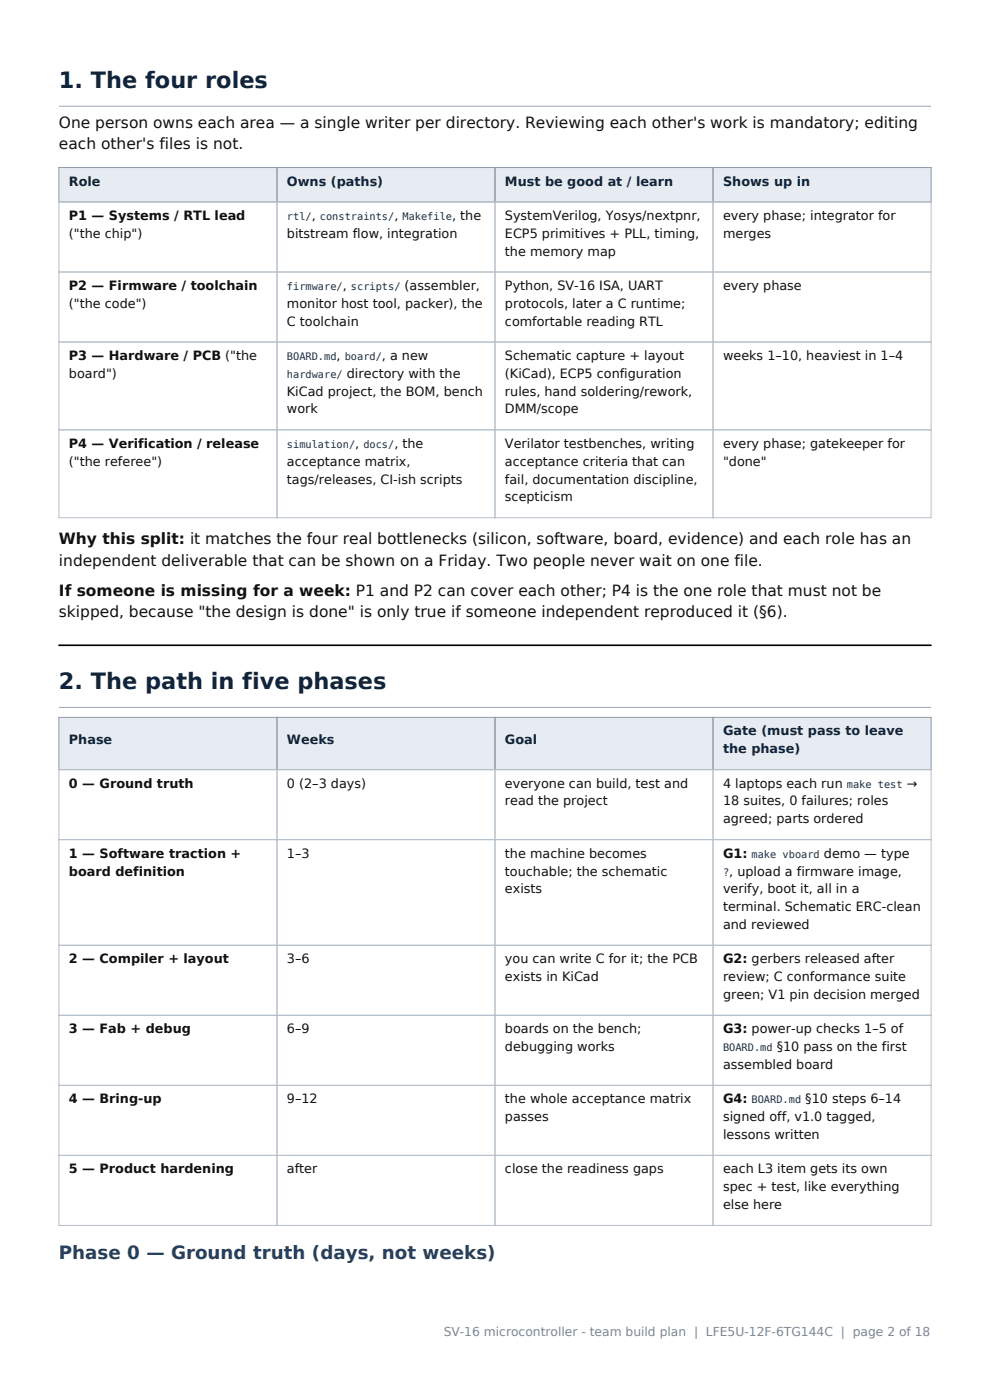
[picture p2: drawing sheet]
<svg xmlns="http://www.w3.org/2000/svg" width="210mm" height="297mm" viewBox="0 0 210 297" stroke-linecap="round" stroke-linejoin="round" font-family="sans-serif">
<defs><g id="words">
<g font-size="4.8" fill="#10243c">
<text x="12.5" y="18.6">1. The four roles</text>
<text x="12.5" y="146.2">2. The path in five phases</text>
</g>
<text font-size="3.9" fill="#24405f" x="12.5" y="267.1">Phase 0 — Ground truth (days, not weeks)</text>
<g font-size="3.3" fill="#111">
<text x="12.5" y="27.1">One person owns each area — a single writer per directory. Reviewing each other's work is mandatory; editing</text>
<text x="12.5" y="31.7">each other's files is not.</text>
<text x="12.5" y="115.5">Why this split: it matches the four real bottlenecks (silicon, software, board, evidence) and each role has an</text>
<text x="12.5" y="120.1">independent deliverable that can be shown on a Friday. Two people never wait on one file.</text>
<text x="12.5" y="126.4">If someone is missing for a week: P1 and P2 can cover each other; P4 is the one role that must not be</text>
<text x="12.5" y="130.9">skipped, because &quot;the design is done&quot; is only true if someone independent reproduced it (§6).</text>
</g>
<g font-size="2.7" fill="#10243c">
<text x="14.6" y="39.4">Role</text>
<text x="60.9" y="39.4">Owns (paths)</text>
<text x="107.1" y="39.4">Must be good at / learn</text>
<text x="153.4" y="39.4">Shows up in</text>
<text x="14.6" y="157.9">Phase</text>
<text x="60.9" y="157.9">Weeks</text>
<text x="107.1" y="157.9">Goal</text>
<text x="153.4" y="156">Gate (must pass to leave</text>
<text x="153.4" y="159.8">the phase)</text>
</g>
<g font-size="2.7" fill="#111">
<text x="14.6" y="46.7">P1 — Systems / RTL lead</text>
<text x="66.1" y="46.7">,</text>
<text x="83.7" y="46.7">,</text>
<text x="95.9" y="46.7">, the</text>
<text x="107.1" y="46.7">SystemVerilog, Yosys/nextpnr,</text>
<text x="153.4" y="46.7">every phase; integrator for</text>
<text x="14.6" y="50.4">(&quot;the chip&quot;)</text>
<text x="60.9" y="50.4">bitstream flow, integration</text>
<text x="107.1" y="50.4">ECP5 primitives + PLL, timing,</text>
<text x="153.4" y="50.4">merges</text>
<text x="107.1" y="54.2">the memory map</text>
<text x="14.6" y="61.5">P2 — Firmware / toolchain</text>
<text x="14.6" y="65.3">(&quot;the code&quot;)</text>
<text x="60.9" y="65.3">monitor host tool, packer), the</text>
<text x="72.7" y="61.5">,</text>
<text x="85.8" y="61.5">(assembler,</text>
<text x="107.1" y="61.5">Python, SV-16 ISA, UART</text>
<text x="107.1" y="65.3">protocols, later a C runtime;</text>
<text x="153.4" y="61.5">every phase</text>
<text x="60.9" y="69.1">C toolchain</text>
<text x="107.1" y="69.1">comfortable reading RTL</text>
<text x="14.6" y="76.4">P3 — Hardware / PCB (&quot;the</text>
<text x="71.4" y="76.4">,</text>
<text x="81" y="76.4">, a new</text>
<text x="107.1" y="76.4">Schematic capture + layout</text>
<text x="153.4" y="76.4">weeks 1–10, heaviest in 1–4</text>
<text x="14.6" y="80.2">board&quot;)</text>
<text x="60.9" y="83.9">KiCad project, the BOM, bench</text>
<text x="73.6" y="80.2">directory with the</text>
<text x="107.1" y="80.2">(KiCad), ECP5 configuration</text>
<text x="107.1" y="83.9">rules, hand soldering/rework,</text>
<text x="60.9" y="87.7">work</text>
<text x="107.1" y="87.7">DMM/scope</text>
<text x="14.6" y="95">P4 — Verification / release</text>
<text x="75.4" y="95">,</text>
<text x="83.7" y="95">, the</text>
<text x="107.1" y="95">Verilator testbenches, writing</text>
<text x="153.4" y="95">every phase; gatekeeper for</text>
<text x="14.6" y="98.8">(&quot;the referee&quot;)</text>
<text x="60.9" y="98.8">acceptance matrix,</text>
<text x="107.1" y="98.8">acceptance criteria that can</text>
<text x="153.4" y="98.8">&quot;done&quot;</text>
<text x="60.9" y="102.6">tags/releases, CI-ish scripts</text>
<text x="107.1" y="102.6">fail, documentation discipline,</text>
<text x="107.1" y="106.3">scepticism</text>
<text x="14.6" y="167.1">0 — Ground truth</text>
<text x="60.9" y="167.1">0 (2–3 days)</text>
<text x="107.1" y="167.1">everyone can build, test and</text>
<text x="153.4" y="167.1">4 laptops each run</text>
<text x="192.3" y="167.1">→</text>
<text x="107.1" y="170.9">read the project</text>
<text x="153.4" y="170.9">18 suites, 0 failures; roles</text>
<text x="153.4" y="174.7">agreed; parts ordered</text>
<text x="14.6" y="182">1 — Software traction +</text>
<text x="14.6" y="185.7">board definition</text>
<text x="60.9" y="182">1–3</text>
<text x="107.1" y="182">the machine becomes</text>
<text x="107.1" y="185.7">touchable; the schematic</text>
<text x="153.4" y="182">G1:</text>
<text x="154.7" y="185.7">, upload a firmware image,</text>
<text x="174.8" y="182">demo — type</text>
<text x="107.1" y="189.5">exists</text>
<text x="153.4" y="189.5">verify, boot it, all in a</text>
<text x="153.4" y="193.3">terminal. Schematic ERC-clean</text>
<text x="153.4" y="197.1">and reviewed</text>
<text x="14.6" y="204.4">2 — Compiler + layout</text>
<text x="60.9" y="204.4">3–6</text>
<text x="107.1" y="204.4">you can write C for it; the PCB</text>
<text x="107.1" y="208.1">exists in KiCad</text>
<text x="153.4" y="204.4">G2: gerbers released after</text>
<text x="153.4" y="208.1">review; C conformance suite</text>
<text x="153.4" y="211.9">green; V1 pin decision merged</text>
<text x="14.6" y="219.2">3 — Fab + debug</text>
<text x="60.9" y="219.2">6–9</text>
<text x="107.1" y="219.2">boards on the bench;</text>
<text x="153.4" y="219.2">G3: power-up checks 1–5 of</text>
<text x="107.1" y="223">debugging works</text>
<text x="153.4" y="226.8">assembled board</text>
<text x="164.8" y="223">§10 pass on the first</text>
<text x="14.6" y="234.1">4 — Bring-up</text>
<text x="60.9" y="234.1">9–12</text>
<text x="107.1" y="234.1">the whole acceptance matrix</text>
<text x="107.1" y="237.9">passes</text>
<text x="153.4" y="234.1">G4:</text>
<text x="153.4" y="237.9">signed off, v1.0 tagged,</text>
<text x="170.8" y="234.1">§10 steps 6–14</text>
<text x="153.4" y="241.6">lessons written</text>
<text x="14.6" y="248.9">5 — Product hardening</text>
<text x="60.9" y="248.9">after</text>
<text x="107.1" y="248.9">close the readiness gaps</text>
<text x="153.4" y="248.9">each L3 item gets its own</text>
<text x="153.4" y="252.7">spec + test, like everything</text>
<text x="153.4" y="256.5">else here</text>
</g>
<text font-size="2.6" fill="#7a8794" x="94.1" y="283.5">SV-16 microcontroller - team build plan | LFE5U-12F-6TG144C | page 2 of 18</text>
<g font-size="2.2" fill="#14314f">
<text x="60.9" y="46.7">rtl/</text>
<text x="67.9" y="46.7">constraints/</text>
<text x="85.4" y="46.7">Makefile</text>
<text x="60.9" y="61.5">firmware/</text>
<text x="74.4" y="61.5">scripts/</text>
<text x="60.9" y="76.4">BOARD.md</text>
<text x="73.1" y="76.4">board/</text>
<text x="60.9" y="80.2">hardware/</text>
<text x="60.9" y="95">simulation/</text>
<text x="77.1" y="95">docs/</text>
<text x="179.6" y="167.1">make test</text>
<text x="153.4" y="185.7">?</text>
<text x="159.4" y="182">make vboard</text>
<text x="153.4" y="223">BOARD.md</text>
<text x="159.4" y="234.1">BOARD.md</text>
</g>
</g></defs>
<path d="M12.5 22.5h185" fill="none" stroke="#9aa7b4" stroke-width=".21"/>
<g fill="#e7ecf2">
<path d="M12.5 35.5h46.3v7.3h-46.3z" fill-rule="evenodd"/>
<path d="M58.8 35.5h46.2v7.3h-46.2z" fill-rule="evenodd"/>
<path d="M105 35.5h46.3v7.3h-46.3z" fill-rule="evenodd"/>
<path d="M151.3 35.5h46.2v7.3h-46.2z" fill-rule="evenodd"/>
<path d="M13.6 36.4h44.1v5.6h-44.1z" fill-rule="evenodd"/>
<path d="M14.6 37.1h6.7v3h-6.7z" fill-rule="evenodd"/>
<path d="M59.8 36.4h44.1v5.6h-44.1z" fill-rule="evenodd"/>
<path d="M60.9 37.1h20.4v3h-20.4z" fill-rule="evenodd"/>
<path d="M106.1 36.4h44.1v5.6h-44.1z" fill-rule="evenodd"/>
<path d="M107.1 37.1h35.7v3h-35.7z" fill-rule="evenodd"/>
<path d="M152.3 36.4h44.1v5.6h-44.1z" fill-rule="evenodd"/>
<path d="M153.4 37.1h18.5v3h-18.5z" fill-rule="evenodd"/>
</g>
<path d="M12.5 35.5h185v7.3h-185zM58.8 35.5v7.3M105 35.5v7.3M151.3 35.5v7.3" fill="none" stroke="#8f9cab" stroke-width=".21"/>
<path d="M12.5 42.8h185v67h-185zM12.5 57.7h185M58.8 42.8v67M105 42.8v67M151.3 42.8v67M12.5 72.6h185M12.5 91.2h185" fill="none" stroke="#b6c0cb" stroke-width=".21"/>
<path d="M12.5 136.9h185" fill="none" stroke="#000" stroke-width=".35"/>
<path d="M12.5 150.1h185" fill="none" stroke="#9aa7b4" stroke-width=".21"/>
<g fill="#e7ecf2">
<path d="M12.5 152.2h46.3v11.1h-46.3z" fill-rule="evenodd"/>
<path d="M58.8 152.2h46.2v11.1h-46.2z" fill-rule="evenodd"/>
<path d="M105 152.2h46.3v11.1h-46.3z" fill-rule="evenodd"/>
<path d="M151.3 152.2h46.2v11.1h-46.2z" fill-rule="evenodd"/>
<path d="M13.6 155h44.1v5.5h-44.1z" fill-rule="evenodd"/>
<path d="M14.6 155.6h9.2v3.1h-9.2z" fill-rule="evenodd"/>
<path d="M59.8 155h44.1v5.5h-44.1z" fill-rule="evenodd"/>
<path d="M60.9 155.6h10.1v3.1h-10.1z" fill-rule="evenodd"/>
<path d="M106.1 155h44.1v5.5h-44.1z" fill-rule="evenodd"/>
<path d="M107.1 155.6h6.9v3.1h-6.9z" fill-rule="evenodd"/>
<path d="M152.3 153.1h44.1v9.3h-44.1z" fill-rule="evenodd"/>
<path d="M153.4 153.7h38.3v3.1h-38.3z" fill-rule="evenodd"/>
<path d="M153.4 157.5h16.4v3.1h-16.4z" fill-rule="evenodd"/>
</g>
<path d="M12.5 152.2h185v11.1h-185zM58.8 152.2v11.1M105 152.2v11.1M151.3 152.2v11.1" fill="none" stroke="#8f9cab" stroke-width=".21"/>
<path d="M12.5 163.3h185v96.7h-185zM12.5 178.1h185M58.8 163.3v96.7M105 163.3v96.7M151.3 163.3v96.7M12.5 200.5h185M12.5 215.4h185M12.5 230.3h185M12.5 245.1h185" fill="none" stroke="#b6c0cb" stroke-width=".21"/>
<use href="#words"/>
</svg>
